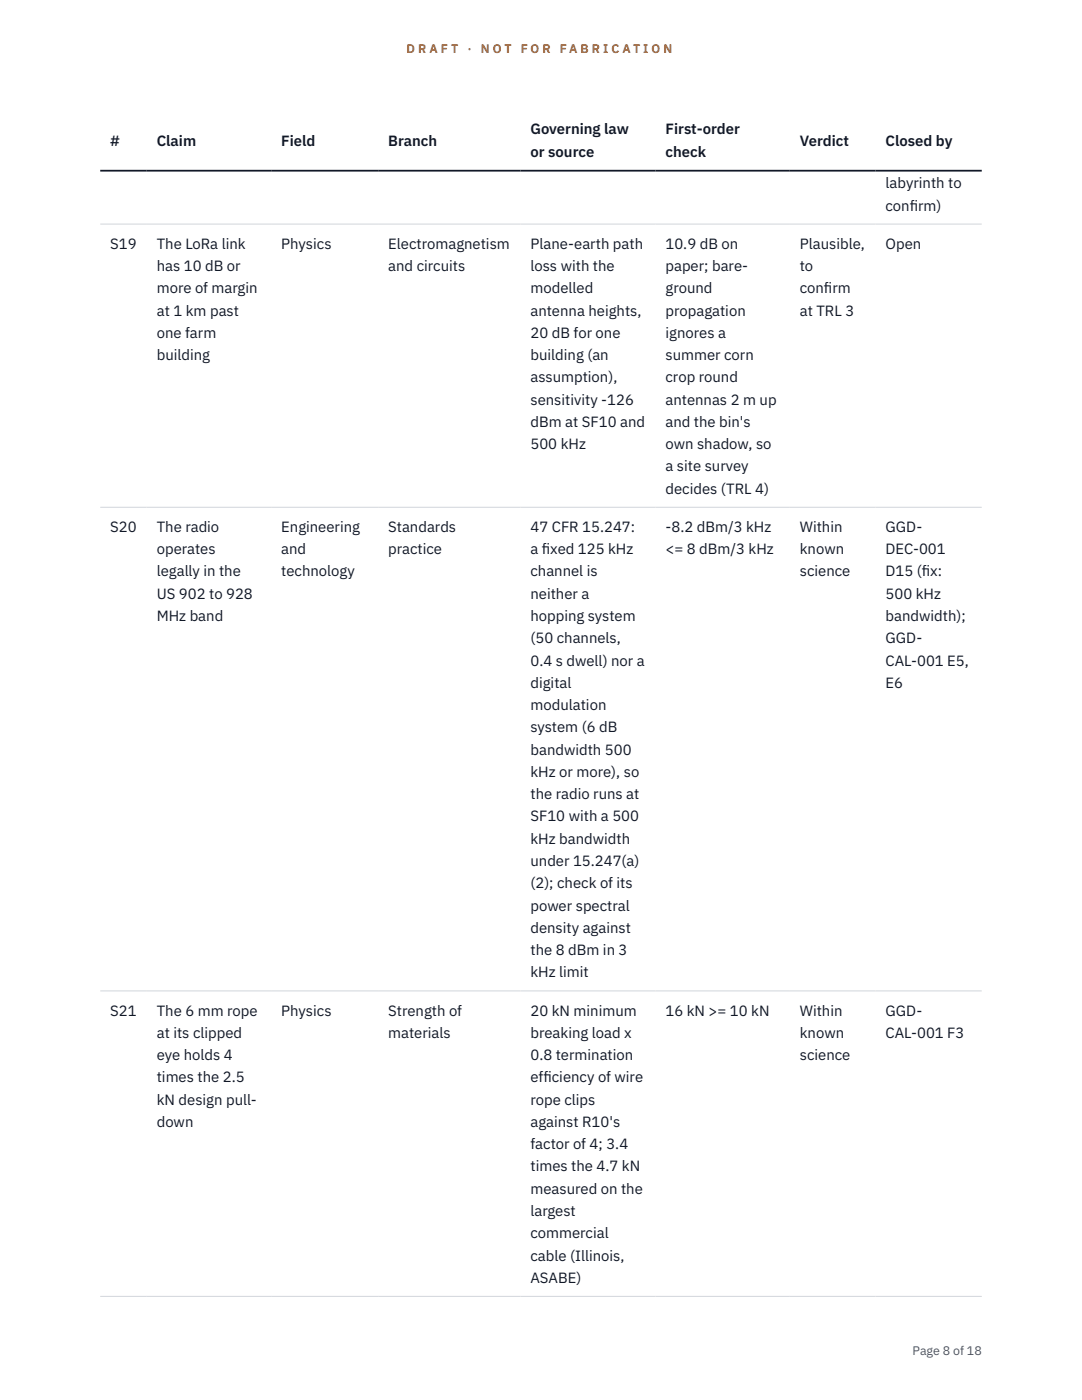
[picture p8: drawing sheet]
<svg xmlns="http://www.w3.org/2000/svg" width="216mm" height="279mm" viewBox="0 0 216 279" stroke-linecap="round" stroke-linejoin="round" font-family="sans-serif">
<defs><g id="words">
<g font-size="3" fill="#111827">
<text x="22" y="29.1">#</text>
<text x="31.3" y="29.1">Claim</text>
<text x="56.1" y="29.1">Field</text>
<text x="77.5" y="29.1">Branch</text>
<text x="105.8" y="26.8">Governing law</text>
<text x="132.8" y="26.8">First-order</text>
<text x="159.6" y="29.1">Verdict</text>
<text x="176.7" y="29.1">Closed by</text>
<text x="105.8" y="31.3">or source</text>
<text x="132.8" y="31.3">check</text>
<text x="176.7" y="37.6">labyrinth to</text>
<text x="176.7" y="42">conf</text>
<text x="181.5" y="42">irm)</text>
<text x="22" y="49.6">S19</text>
<text x="31.3" y="49.6">The LoRa link</text>
<text x="56.1" y="49.6">Physics</text>
<text x="77.5" y="49.6">Electromagnetism</text>
<text x="105.8" y="49.6">Plane-earth path</text>
<text x="132.8" y="49.6">10.9 dB on</text>
<text x="159.6" y="49.6">Plausible,</text>
<text x="176.7" y="49.6">Open</text>
<text x="31.3" y="54.1">has 10 dB or</text>
<text x="31.3" y="58.5">more of margin</text>
<text x="77.5" y="54.1">and circuits</text>
<text x="105.8" y="54.1">loss with the</text>
<text x="105.8" y="58.5">modelled</text>
<text x="132.8" y="54.1">paper; bare-</text>
<text x="132.8" y="58.5">ground</text>
<text x="159.6" y="54.1">to</text>
<text x="159.6" y="58.5">conf</text>
<text x="164.4" y="58.5">irm</text>
<text x="31.3" y="63">at 1 km past</text>
<text x="105.8" y="63">antenna heights,</text>
<text x="132.8" y="63">propagation</text>
<text x="159.6" y="63">at TRL 3</text>
<text x="31.3" y="67.4">one farm</text>
<text x="31.3" y="71.9">building</text>
<text x="105.8" y="67.4">20 dB for one</text>
<text x="105.8" y="71.9">building (an</text>
<text x="132.8" y="67.4">ignores a</text>
<text x="132.8" y="71.9">summer corn</text>
<text x="105.8" y="76.3">assumption),</text>
<text x="132.8" y="76.3">crop round</text>
<text x="105.8" y="80.8">sensitivity -126</text>
<text x="132.8" y="80.8">antennas 2 m up</text>
<text x="105.8" y="85.2">dBm at SF10 and</text>
<text x="105.8" y="89.6">500 kHz</text>
<text x="132.8" y="85.2">and the bin's</text>
<text x="132.8" y="89.6">own shadow, so</text>
<text x="132.8" y="94.1">a site survey</text>
<text x="132.8" y="98.5">decides (TRL 4)</text>
<text x="22" y="106.2">S20</text>
<text x="31.3" y="106.2">The radio</text>
<text x="56.1" y="106.2">Engineering</text>
<text x="77.5" y="106.2">Standards</text>
<text x="105.8" y="106.2">47 CFR 15.247:</text>
<text x="132.8" y="106.2">-8.2 dBm/3 kHz</text>
<text x="159.6" y="106.2">Within</text>
<text x="176.7" y="106.2">GGD-</text>
<text x="31.3" y="110.6">operates</text>
<text x="56.1" y="110.6">and</text>
<text x="77.5" y="110.6">practice</text>
<text x="105.8" y="110.6">a f</text>
<text x="108.1" y="110.6">ixed 125 kHz</text>
<text x="132.8" y="110.6">&lt;= 8 dBm/3 kHz</text>
<text x="159.6" y="110.6">known</text>
<text x="176.7" y="110.6">DEC-001</text>
<text x="31.3" y="115">legally in the</text>
<text x="31.3" y="119.5">US 902 to 928</text>
<text x="56.1" y="115">technology</text>
<text x="105.8" y="115">channel is</text>
<text x="105.8" y="119.5">neither a</text>
<text x="159.6" y="115">science</text>
<text x="176.7" y="115">D15 (f</text>
<text x="176.7" y="119.5">500 kHz</text>
<text x="183.9" y="115">ix:</text>
<text x="31.3" y="123.9">MHz band</text>
<text x="105.8" y="123.9">hopping system</text>
<text x="176.7" y="123.9">bandwidth);</text>
<text x="105.8" y="128.4">(50 channels,</text>
<text x="176.7" y="128.4">GGD-</text>
<text x="105.8" y="132.8">0.4 s dwell) nor a</text>
<text x="105.8" y="137.3">digital</text>
<text x="176.7" y="132.8">CAL-001 E5,</text>
<text x="176.7" y="137.3">E6</text>
<text x="105.8" y="141.7">modulation</text>
<text x="105.8" y="146.2">system (6 dB</text>
<text x="105.8" y="150.6">bandwidth 500</text>
<text x="105.8" y="155.1">kHz or more), so</text>
<text x="105.8" y="159.5">the radio runs at</text>
<text x="105.8" y="163.9">SF10 with a 500</text>
<text x="105.8" y="168.4">kHz bandwidth</text>
<text x="105.8" y="172.8">under 15.247(a)</text>
<text x="105.8" y="177.3">(2); check of its</text>
<text x="105.8" y="181.7">power spectral</text>
<text x="105.8" y="186.2">density against</text>
<text x="105.8" y="190.6">the 8 dBm in 3</text>
<text x="105.8" y="195.1">kHz limit</text>
<text x="22" y="202.7">S21</text>
<text x="31.3" y="202.7">The 6 mm rope</text>
<text x="56.1" y="202.7">Physics</text>
<text x="77.5" y="202.7">Strength of</text>
<text x="105.8" y="202.7">20 kN minimum</text>
<text x="132.8" y="202.7">16 kN &gt;= 10 kN</text>
<text x="159.6" y="202.7">Within</text>
<text x="176.7" y="202.7">GGD-</text>
<text x="31.3" y="207.1">at its clipped</text>
<text x="77.5" y="207.1">materials</text>
<text x="105.8" y="207.1">breaking load x</text>
<text x="159.6" y="207.1">known</text>
<text x="176.7" y="207.1">CAL-001 F3</text>
<text x="31.3" y="211.6">eye holds 4</text>
<text x="105.8" y="211.6">0.8 termination</text>
<text x="159.6" y="211.6">science</text>
<text x="31.3" y="216">times the 2.5</text>
<text x="31.3" y="220.5">kN design pull-</text>
<text x="105.8" y="216">eff</text>
<text x="105.8" y="220.5">rope clips</text>
<text x="108.4" y="216">iciency of wire</text>
<text x="31.3" y="224.9">down</text>
<text x="105.8" y="224.9">against R10's</text>
<text x="105.8" y="229.4">factor of 4; 3.4</text>
<text x="105.8" y="233.8">times the 4.7 kN</text>
<text x="105.8" y="238.2">measured on the</text>
<text x="105.8" y="242.7">largest</text>
<text x="105.8" y="247.1">commercial</text>
<text x="105.8" y="251.6">cable (Illinois,</text>
<text x="105.8" y="256">ASABE)</text>
</g>
<g font-size="2.5" fill="#b45309">
<text x="81.1" y="10.5">D R A F T</text>
<text x="93.3" y="10.5">·</text>
<text x="95.9" y="10.5">N O T</text>
<text x="103.9" y="10.5">F O R</text>
<text x="111.7" y="10.5">F A B R I C A T I O N</text>
</g>
<text font-size="2.5" fill="#4b5563" x="182.1" y="270.3">Page 8 of 18</text>
</g></defs>
<path d="M20 44.7h175.9M20 101.2h175.9M20 197.8h175.9M20 258.7h175.9" fill="none" stroke="#d1d5db" stroke-width=".2"/>
<path d="M20 34.1h175.9" fill="none" stroke="#111827" stroke-width=".35"/>
<use href="#words"/>
</svg>
